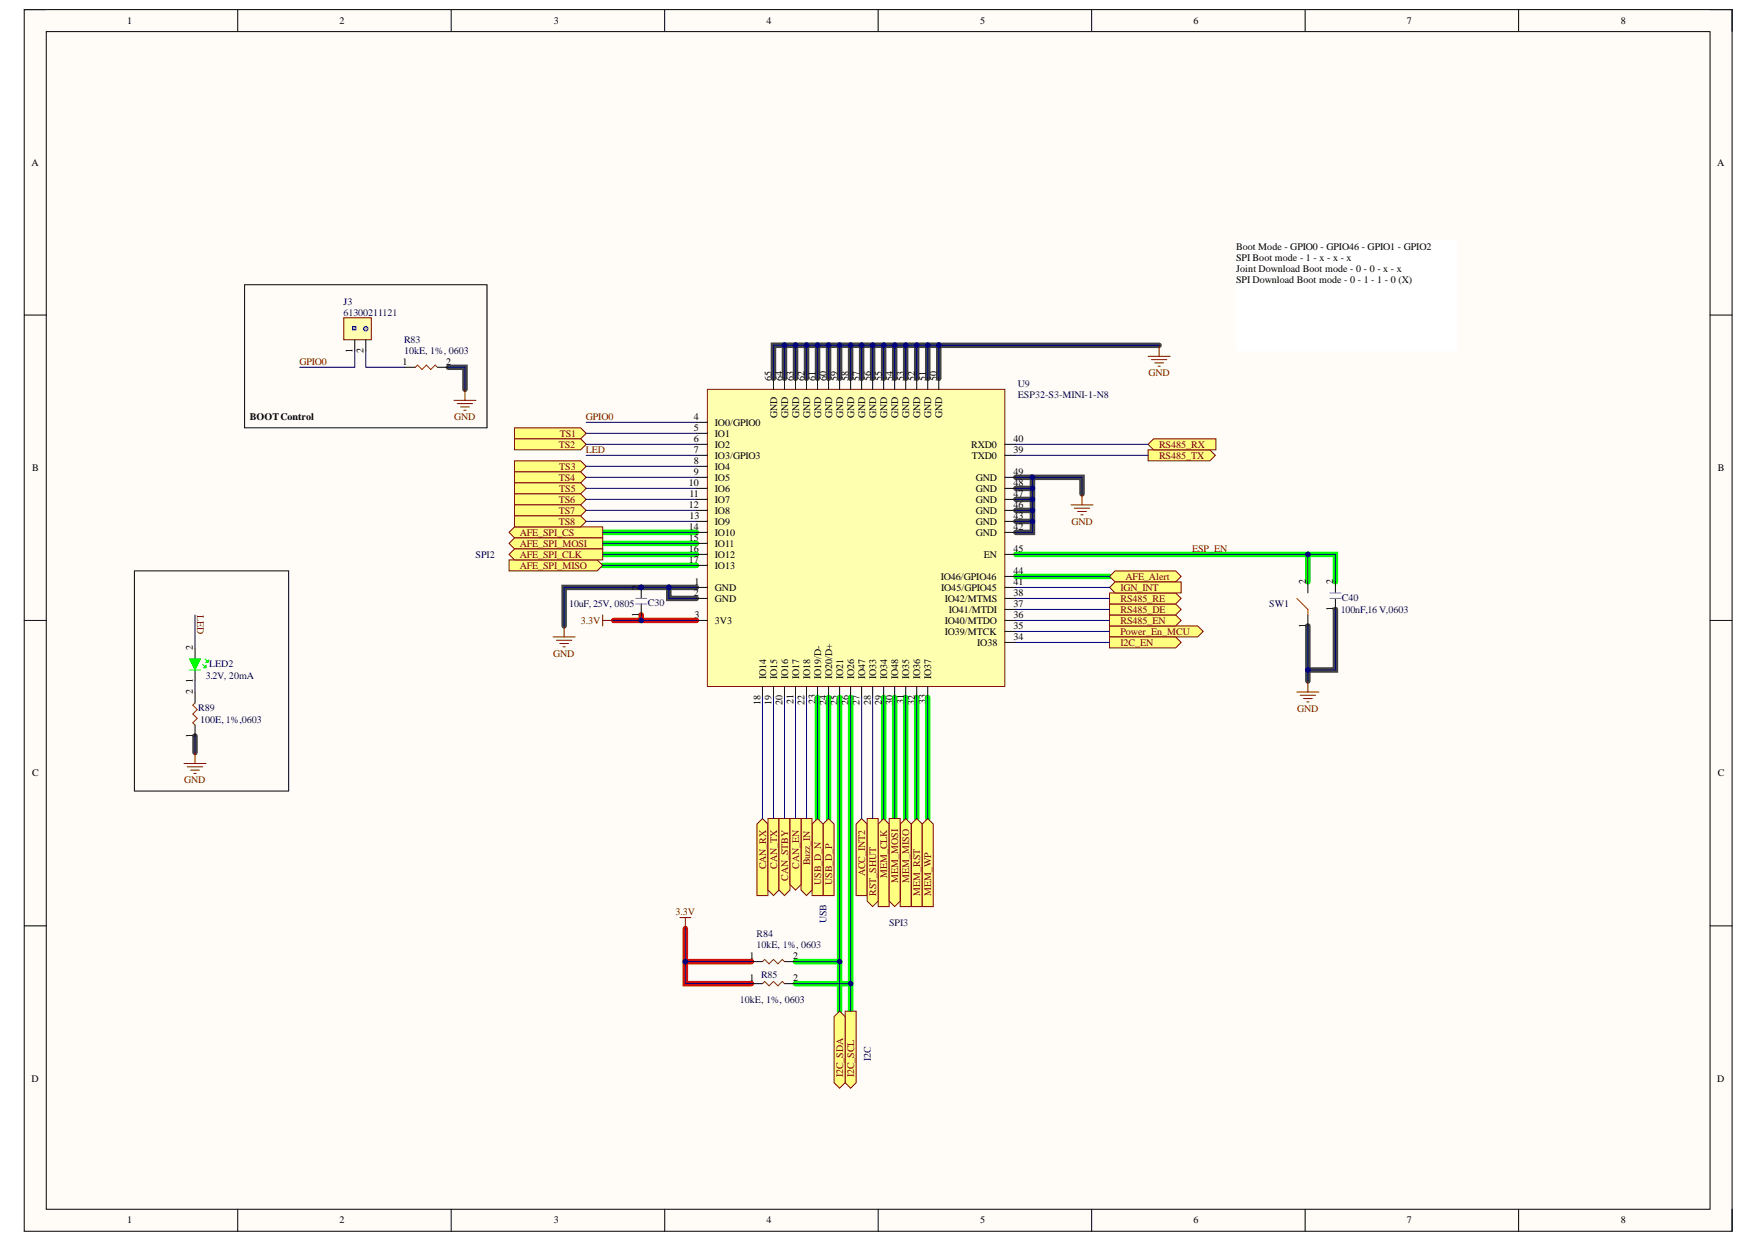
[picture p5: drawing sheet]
<svg xmlns="http://www.w3.org/2000/svg" width="297mm" height="210mm" viewBox="0 0 297 210" stroke-linecap="round" stroke-linejoin="round" font-family="sans-serif">
<defs><g id="words">
<g font-size="1.7">
<text x="21.5" y="4.1">1</text>
<text x="57.4" y="4.1">2</text>
<text x="93.6" y="4.1">3</text>
<text x="129.5" y="4.1">4</text>
<text x="165.6" y="4.1">5</text>
<text x="201.7" y="4.1">6</text>
<text x="237.7" y="4.1">7</text>
<text x="273.8" y="4.1">8</text>
<text x="5.3" y="28">A</text>
<text x="290.2" y="28">A</text>
<text x="208.9" y="42.2">Boot Mode - GPIO0 - GPIO46 - GPIO1 - GPIO2</text>
<text x="208.9" y="44">SPI Boot mode - 1 - x - x - x</text>
<text x="208.9" y="45.9">Joint Download Boot mode - 0 - 0 - x - x</text>
<text x="208.9" y="47.8">SPI Download Boot mode - 0 - 1 - 1 - 0 (X)</text>
<text x="59.6" y="59.6" transform="rotate(-90 59.6 59.6)">1</text>
<text x="61.4" y="59.7" transform="rotate(-90 61.4 59.7)">2</text>
<text x="68" y="61.7">1</text>
<text x="75.4" y="61.7">2</text>
<text x="130.4" y="64.3" transform="rotate(-90 130.4 64.3)">65</text>
<text x="132.2" y="64.3" transform="rotate(-90 132.2 64.3)">64</text>
<text x="134.1" y="64.3" transform="rotate(-90 134.1 64.3)">63</text>
<text x="135.9" y="64.3" transform="rotate(-90 135.9 64.3)">62</text>
<text x="137.8" y="64.3" transform="rotate(-90 137.8 64.3)">61</text>
<text x="139.7" y="64.3" transform="rotate(-90 139.7 64.3)">60</text>
<text x="141.5" y="64.3" transform="rotate(-90 141.5 64.3)">59</text>
<text x="143.4" y="64.3" transform="rotate(-90 143.4 64.3)">58</text>
<text x="145.3" y="64.3" transform="rotate(-90 145.3 64.3)">57</text>
<text x="147.1" y="64.3" transform="rotate(-90 147.1 64.3)">56</text>
<text x="149" y="64.3" transform="rotate(-90 149 64.3)">55</text>
<text x="150.8" y="64.3" transform="rotate(-90 150.8 64.3)">54</text>
<text x="152.7" y="64.3" transform="rotate(-90 152.7 64.3)">53</text>
<text x="154.6" y="64.3" transform="rotate(-90 154.6 64.3)">52</text>
<text x="156.4" y="64.3" transform="rotate(-90 156.4 64.3)">51</text>
<text x="158.3" y="64.3" transform="rotate(-90 158.3 64.3)">50</text>
<text x="42.2" y="71">BOOTControl</text>
<text x="117.3" y="71">4</text>
<text x="120.8" y="71.9">IO0/GPIO0</text>
<text x="131.3" y="70.7" transform="rotate(-90 131.3 70.7)">GND</text>
<text x="133.2" y="70.7" transform="rotate(-90 133.2 70.7)">GND</text>
<text x="135" y="70.7" transform="rotate(-90 135 70.7)">GND</text>
<text x="136.9" y="70.7" transform="rotate(-90 136.9 70.7)">GND</text>
<text x="138.7" y="70.7" transform="rotate(-90 138.7 70.7)">GND</text>
<text x="140.6" y="70.7" transform="rotate(-90 140.6 70.7)">GND</text>
<text x="142.5" y="70.7" transform="rotate(-90 142.5 70.7)">GND</text>
<text x="144.3" y="70.7" transform="rotate(-90 144.3 70.7)">GND</text>
<text x="146.2" y="70.7" transform="rotate(-90 146.2 70.7)">GND</text>
<text x="148" y="70.7" transform="rotate(-90 148 70.7)">GND</text>
<text x="149.9" y="70.7" transform="rotate(-90 149.9 70.7)">GND</text>
<text x="151.8" y="70.7" transform="rotate(-90 151.8 70.7)">GND</text>
<text x="153.6" y="70.7" transform="rotate(-90 153.6 70.7)">GND</text>
<text x="155.5" y="70.7" transform="rotate(-90 155.5 70.7)">GND</text>
<text x="157.3" y="70.7" transform="rotate(-90 157.3 70.7)">GND</text>
<text x="159.2" y="70.7" transform="rotate(-90 159.2 70.7)">GND</text>
<text x="117.3" y="72.9">5</text>
<text x="117.3" y="74.7">6</text>
<text x="117.3" y="76.6">7</text>
<text x="120.8" y="73.8">IO1</text>
<text x="120.8" y="75.6">IO2</text>
<text x="120.8" y="77.5">IO3/GPIO3</text>
<text x="164.1" y="75.6">RXD0</text>
<text x="164.2" y="77.5">TXD0</text>
<text x="171.2" y="76.6">39</text>
<text x="171.2" y="74.7">40</text>
<text x="5.4" y="79.6">B</text>
<text x="116.4" y="82.2">10</text>
<text x="117.3" y="78.4">8</text>
<text x="117.3" y="80.3">9</text>
<text x="120.8" y="79.4">IO4</text>
<text x="120.8" y="81.2">IO5</text>
<text x="120.8" y="83.1">IO6</text>
<text x="164.9" y="83.1">GND</text>
<text x="164.9" y="81.2">GND</text>
<text x="171.2" y="82.2">48</text>
<text x="171.2" y="80.3">49</text>
<text x="290.2" y="79.6">B</text>
<text x="116.4" y="85.9">12</text>
<text x="116.4" y="89.6">14</text>
<text x="116.5" y="84">11</text>
<text x="116.5" y="87.7">13</text>
<text x="120.8" y="84.9">IO7</text>
<text x="120.8" y="86.8">IO8</text>
<text x="120.8" y="88.7">IO9</text>
<text x="164.9" y="88.7">GND</text>
<text x="164.9" y="86.8">GND</text>
<text x="164.9" y="84.9">GND</text>
<text x="171.2" y="89.6">42</text>
<text x="171.2" y="87.7">43</text>
<text x="171.2" y="85.9">46</text>
<text x="171.2" y="84">47</text>
<text x="116.4" y="91.4">15</text>
<text x="116.4" y="93.3">16</text>
<text x="116.4" y="95.2">17</text>
<text x="120.8" y="90.5">IO10</text>
<text x="120.8" y="92.4">IO11</text>
<text x="120.8" y="94.2">IO12</text>
<text x="164.9" y="90.5">GND</text>
<text x="166.2" y="94.2">EN</text>
<text x="171.2" y="93.3">45</text>
<text x="107.9" y="99.6" transform="rotate(-90 107.9 99.6)">2</text>
<text x="117.3" y="100.7">2</text>
<text x="117.3" y="98.9">1</text>
<text x="120.8" y="99.8">GND</text>
<text x="120.8" y="101.7">GND</text>
<text x="120.8" y="96.1">IO13</text>
<text x="159" y="98">IO46/GPIO46</text>
<text x="159" y="99.8">IO45/GPIO45</text>
<text x="159.6" y="101.7">IO42/MTMS</text>
<text x="171.2" y="100.7">38</text>
<text x="171.2" y="98.9">41</text>
<text x="171.2" y="97">44</text>
<text x="220.6" y="98.7" transform="rotate(-90 220.6 98.7)">2</text>
<text x="225.3" y="98.7" transform="rotate(-90 225.3 98.7)">2</text>
<text x="107.9" y="104.2" transform="rotate(-90 107.9 104.2)">1</text>
<text x="117.3" y="104.5">3</text>
<text x="120.8" y="105.4">3V3</text>
<text x="159.6" y="107.3">IO39/MTCK</text>
<text x="159.6" y="105.4">IO40/MTDO</text>
<text x="160.3" y="103.5">IO41/MTDI</text>
<text x="171.2" y="106.3">35</text>
<text x="171.2" y="104.5">36</text>
<text x="171.2" y="102.6">37</text>
<text x="220.6" y="106.1" transform="rotate(-90 220.6 106.1)">1</text>
<text x="225.3" y="103.3" transform="rotate(-90 225.3 103.3)">1</text>
<text x="32.6" y="109.9" transform="rotate(-90 32.6 109.9)">2</text>
<text x="165.1" y="109.1">IO38</text>
<text x="171.2" y="108.2">34</text>
<text x="32.6" y="117.3" transform="rotate(-90 32.6 117.3)">2</text>
<text x="32.6" y="115.4" transform="rotate(-90 32.6 115.4)">1</text>
<text x="128.5" y="119.1" transform="rotate(-90 128.5 119.1)">18</text>
<text x="129.4" y="114.7" transform="rotate(-90 129.4 114.7)">IO14</text>
<text x="130.4" y="119.1" transform="rotate(-90 130.4 119.1)">19</text>
<text x="131.3" y="114.7" transform="rotate(-90 131.3 114.7)">IO15</text>
<text x="132.2" y="119.1" transform="rotate(-90 132.2 119.1)">20</text>
<text x="133.2" y="114.7" transform="rotate(-90 133.2 114.7)">IO16</text>
<text x="134.1" y="119" transform="rotate(-90 134.1 119)">21</text>
<text x="135" y="114.7" transform="rotate(-90 135 114.7)">IO17</text>
<text x="135.9" y="119.1" transform="rotate(-90 135.9 119.1)">22</text>
<text x="136.9" y="114.7" transform="rotate(-90 136.9 114.7)">IO18</text>
<text x="137.8" y="119" transform="rotate(-90 137.8 119)">23</text>
<text x="138.7" y="114.7" transform="rotate(-90 138.7 114.7)">IO19/D-</text>
<text x="139.7" y="119.1" transform="rotate(-90 139.7 119.1)">24</text>
<text x="140.6" y="114.7" transform="rotate(-90 140.6 114.7)">IO20/D+</text>
<text x="141.5" y="119.1" transform="rotate(-90 141.5 119.1)">25</text>
<text x="142.5" y="114.7" transform="rotate(-90 142.5 114.7)">IO21</text>
<text x="143.4" y="119.1" transform="rotate(-90 143.4 119.1)">26</text>
<text x="144.3" y="114.7" transform="rotate(-90 144.3 114.7)">IO26</text>
<text x="145.3" y="119.1" transform="rotate(-90 145.3 119.1)">27</text>
<text x="146.2" y="114.7" transform="rotate(-90 146.2 114.7)">IO47</text>
<text x="147.1" y="119.1" transform="rotate(-90 147.1 119.1)">28</text>
<text x="148" y="114.7" transform="rotate(-90 148 114.7)">IO33</text>
<text x="149" y="119.1" transform="rotate(-90 149 119.1)">29</text>
<text x="149.9" y="114.7" transform="rotate(-90 149.9 114.7)">IO34</text>
<text x="150.8" y="119.1" transform="rotate(-90 150.8 119.1)">30</text>
<text x="151.8" y="114.7" transform="rotate(-90 151.8 114.7)">IO48</text>
<text x="152.7" y="119" transform="rotate(-90 152.7 119)">31</text>
<text x="153.6" y="114.7" transform="rotate(-90 153.6 114.7)">IO35</text>
<text x="154.6" y="119.1" transform="rotate(-90 154.6 119.1)">32</text>
<text x="155.5" y="114.7" transform="rotate(-90 155.5 114.7)">IO36</text>
<text x="156.4" y="119" transform="rotate(-90 156.4 119)">33</text>
<text x="157.3" y="114.7" transform="rotate(-90 157.3 114.7)">IO37</text>
<text x="32.6" y="124.7" transform="rotate(-90 32.6 124.7)">1</text>
<text x="5.4" y="131.2">C</text>
<text x="290.2" y="131.2">C</text>
<text x="126.6" y="165.8">1</text>
<text x="126.6" y="162.1">1</text>
<text x="134" y="165.8">2</text>
<text x="134" y="162.1">2</text>
<text x="5.3" y="182.8">D</text>
<text x="290.2" y="182.8">D</text>
<text x="21.5" y="206.7">1</text>
<text x="57.4" y="206.7">2</text>
<text x="93.6" y="206.7">3</text>
<text x="129.5" y="206.7">4</text>
<text x="165.6" y="206.7">5</text>
<text x="201.7" y="206.7">6</text>
<text x="237.7" y="206.7">7</text>
<text x="273.8" y="206.7">8</text>
</g>
<g font-size="1.7" fill="#000080">
<text x="58" y="51.5">J3</text>
<text x="58" y="53.3">61300211121</text>
<text x="68.3" y="59.8">10kE, 1%, 0603</text>
<text x="68.3" y="58">R83</text>
<text x="172" y="65.4">U9</text>
<text x="172" y="67.3">ESP32-S3-MINI-1-N8</text>
<text x="80.4" y="94.2">SPI2</text>
<text x="226.7" y="101.5">C40</text>
<text x="96.2" y="102.6">10uF, 25V, 0805</text>
<text x="109.5" y="102.4">C30</text>
<text x="214.5" y="102.6">SW1</text>
<text x="226.5" y="103.5">100nF,16 V,0603</text>
<text x="35.4" y="112.7">LED2</text>
<text x="34.8" y="114.7">3.2V, 20mA</text>
<text x="33.5" y="120.1">R89</text>
<text x="33.8" y="122.1">100E, 1%,0603</text>
<text x="127.8" y="160.3">10kE, 1%, 0603</text>
<text x="127.8" y="158.4">R84</text>
<text x="139.7" y="156" transform="rotate(-90 139.7 156)">USB</text>
<text x="150.2" y="156.5">SPI3</text>
<text x="128.6" y="165.3">R85</text>
<text x="125" y="169.5">10kE, 1%, 0603</text>
<text x="147.1" y="179.3" transform="rotate(-90 147.1 179.3)">I2C</text>
</g>
<g font-size="1.7" fill="#800000">
<text x="50.6" y="61.7">GPIO0</text>
<text x="194.1" y="63.6">GND</text>
<text x="76.7" y="71">GND</text>
<text x="99" y="71">GPIO0</text>
<text x="94.4" y="75.6">TS2</text>
<text x="94.6" y="73.8">TS1</text>
<text x="99" y="76.6">LED</text>
<text x="195.8" y="77.5">RS485_TX</text>
<text x="195.8" y="75.6">RS485_RX</text>
<text x="94.4" y="81.2">TS4</text>
<text x="94.5" y="79.4">TS3</text>
<text x="94.5" y="83.1">TS5</text>
<text x="94.4" y="84.9">TS6</text>
<text x="94.4" y="86.8">TS7</text>
<text x="94.4" y="88.7">TS8</text>
<text x="181" y="88.7">GND</text>
<text x="87.8" y="90.5">AFE_SPI_CS</text>
<text x="87.8" y="92.4">AFE_SPI_MOSI</text>
<text x="87.8" y="94.2">AFE_SPI_CLK</text>
<text x="201.4" y="93.3">ESP_EN</text>
<text x="87.8" y="96.1">AFE_SPI_MISO</text>
<text x="189.3" y="101.7">RS485_RE</text>
<text x="189.3" y="99.8">IGN_INT</text>
<text x="190.2" y="98">AFE_Alert</text>
<text x="33.3" y="104" transform="rotate(90 33.3 104)">LED</text>
<text x="98.1" y="105.4">3.3V</text>
<text x="189.3" y="107.3">Power_En_MCU</text>
<text x="189.3" y="105.4">RS485_EN</text>
<text x="189.3" y="103.5">RS485_DE</text>
<text x="93.5" y="111">GND</text>
<text x="189.3" y="109.1">I2C_EN</text>
<text x="219.2" y="120.3">GND</text>
<text x="31.1" y="132.4">GND</text>
<text x="129.4" y="146.9" transform="rotate(-90 129.4 146.9)">CAN_RX</text>
<text x="131.3" y="146.8" transform="rotate(-90 131.3 146.8)">CAN_TX</text>
<text x="133.2" y="148.8" transform="rotate(-90 133.2 148.8)">CAN_STBY</text>
<text x="135" y="146.8" transform="rotate(-90 135 146.8)">CAN_EN</text>
<text x="136.9" y="146.2" transform="rotate(-90 136.9 146.2)">Buzz_IN</text>
<text x="138.7" y="149.5" transform="rotate(-90 138.7 149.5)">USB_D_N</text>
<text x="140.6" y="149.5" transform="rotate(-90 140.6 149.5)">USB_D_P</text>
<text x="146.2" y="148.1" transform="rotate(-90 146.2 148.1)">ACC_INT2</text>
<text x="149.9" y="148.4" transform="rotate(-90 149.9 148.4)">MEM_CLK</text>
<text x="151.8" y="149.2" transform="rotate(-90 151.8 149.2)">MEM_MOSI</text>
<text x="153.6" y="149.2" transform="rotate(-90 153.6 149.2)">MEM_MISO</text>
<text x="114.1" y="154.7">3.3V</text>
<text x="148" y="151.4" transform="rotate(-90 148 151.4)">RST_SHUT</text>
<text x="155.5" y="151.4" transform="rotate(-90 155.5 151.4)">MEM_RST</text>
<text x="157.3" y="151.4" transform="rotate(-90 157.3 151.4)">MEM_WP</text>
<text x="142.5" y="182.1" transform="rotate(-90 142.5 182.1)">I2C_SDA</text>
<text x="144.3" y="182.1" transform="rotate(-90 144.3 182.1)">I2C_SCL</text>
</g>
</g></defs>
<path d="M4.1 1.6h288.6v206.5h-288.6z" fill-rule="evenodd" fill="#fffcf8"/>
<path d="M4.1 1.6h288.6v206.5h-288.6z" fill="none" stroke="#000" stroke-width=".17"/>
<path d="M7.8 5.3h281.1v199.1h-281.1z" fill-rule="evenodd" fill="#fffcf8"/>
<g fill="none" stroke="#000" stroke-width=".17">
<path d="M4.1 1.6h3.7M7.8 5.3h281.1v199.1h-281.1zM40.2 1.6v3.7M76.2 1.6v3.7M112.3 1.6v3.7M148.4 1.6v3.7M184.5 1.6v3.7M220.5 1.6v3.7M256.6 1.6v3.7M288.9 1.6h3.8v3.7M4.1 53.2h3.7M288.9 53.2h3.8"/>
<path d="M4.1 104.9h3.7M288.9 104.9h3.8M4.1 156.5h3.7M288.9 156.5h3.8M40.2 204.4v3.7M76.2 204.4v3.7M112.3 204.4v3.7M148.4 204.4v3.7M184.5 204.4v3.7M220.5 204.4v3.7M256.6 204.4v3.7M292.7 204.4v3.7"/>
</g>
<path d="M103.7 104.9h14M108.3 103.9v1M115.8 156.9v9.3h11.2M115.8 162.5h11.2" fill="none" stroke="#f00" stroke-width=".93"/>
<g fill="none" stroke="#434343" stroke-width=".93">
<path d="M132.6 58.4v5.5M134.4 58.4v5.5M136.3 58.4v5.5M138.1 58.4v5.5M140 58.4v5.5M141.9 58.4v5.5M143.7 58.4v5.5M145.6 58.4v5.5M147.4 58.4v5.5M149.3 58.4v5.5M151.2 58.4v5.5M153 58.4v5.5"/>
<path d="M154.9 58.4v5.5M156.8 58.4v5.5M158.6 58.4h37.3M75.8 62.1h2.8v3.7M130.7 63.9v-5.5h27.9v5.5M113 99.3h-17.7v6.5M113 99.3v1.8h4.7M113 99.3h4.7M171.6 88.1h2.8M171.6 86.3h2.8M171.6 84.4h2.8M171.6 82.5h2.8"/>
<path d="M171.6 80.7h2.8M182.8 83.5v-2.8h-8.4v9.3h-2.8M221 105.8v9.3M225.6 103v10.2h-4.6M33 124.4v2.8"/>
</g>
<g fill="none" stroke="#0f0" stroke-width=".93">
<path d="M101.8 90h15.9M101.8 91.8h15.9M101.8 93.7h15.9M101.8 95.6h15.9M171.6 93.7h54v4.6M171.6 97.4h15.9M221 93.7v4.6M138.1 117.9v20.4M140 117.9v20.4M141.9 117.9v53M143.7 117.9v53M149.3 117.9v20.4"/>
<path d="M151.2 117.9v20.4M153 117.9v20.4M154.9 117.9v20.4M156.8 117.9v20.4M134.4 162.5h7.5M134.4 166.2h9.3"/>
</g>
<path d="M119.5 65.8h50.3v50.2h-50.3z" fill-rule="evenodd" fill="#ffffb0"/>
<path d="M119.5 65.8h50.3v50.2h-50.3zM93.5 107.6h3.7M94 108.2h2.6M94.6 108.8h1.5M95.1 109.3h.4M95.3 105.8v1.8M101.8 103.9v1.9M101.8 104.9h1.9" fill="none" stroke="#800000" stroke-width=".17"/>
<g fill="none" stroke="#000" stroke-width=".17">
<path d="M117.7 71.4h1.8M117.7 73.2h1.8M117.7 75.1h1.8M117.7 77h1.8M117.7 78.8h1.8M130.7 63.9v1.9M132.6 63.9v1.9M134.4 63.9v1.9M136.3 63.9v1.9M138.1 63.9v1.9M140 63.9v1.9M141.9 63.9v1.9"/>
<path d="M143.7 63.9v1.9M145.6 63.9v1.9M147.4 63.9v1.9M149.3 63.9v1.9M151.2 63.9v1.9M153 63.9v1.9M154.9 63.9v1.9M156.8 63.9v1.9M158.6 63.9v1.9M169.8 75.1h1.8M169.8 77h1.8M117.7 99.3h1.8"/>
<path d="M117.7 80.7h1.8M117.7 82.5h1.8M117.7 84.4h1.8M117.7 86.3h1.8M117.7 88.1h1.8M117.7 90h1.8M117.7 91.8h1.8M117.7 93.7h1.8M117.7 95.6h1.8M169.8 99.3h1.8M169.8 80.7h1.8M169.8 82.5h1.8"/>
<path d="M169.8 84.4h1.8M169.8 86.3h1.8M169.8 88.1h1.8M169.8 90h1.8M169.8 93.7h1.8M169.8 97.4h1.8M117.7 101.1h1.8M117.7 104.9h1.8M128.8 116v1.9M130.7 116v1.9M132.6 116v1.9M134.4 116v1.9"/>
<path d="M136.3 116v1.9M138.1 116v1.9M140 116v1.9M141.9 116v1.9M143.7 116v1.9M145.6 116v1.9M147.4 116v1.9M149.3 116v1.9M151.2 116v1.9M153 116v1.9M154.9 116v1.9M156.8 116v1.9"/>
<path d="M169.8 101.1h1.8M169.8 104.9h1.8M169.8 108.6h1.8M169.8 106.7h1.8M169.8 103h1.8"/>
</g>
<path d="M187.5 97.4l.9-.9h10.2l1 .9-1 .9h-10.2z" fill-rule="evenodd" fill="#ffff80"/>
<path d="M195.9 58.4v1.8M194 60.2h3.7M194.6 60.8h2.6M195.1 61.3h1.5M195.7 61.9h.3M181 85.3h3.7M181.5 85.9h2.6M182.1 86.4h1.5M182.6 87h.4M182.8 83.5v1.8M187.5 97.4l.9-.9h10.2l1 .9-1 .9h-10.2z" fill="none" stroke="#800000" stroke-width=".17"/>
<path d="M139.1 139.3l.9-1 .9 1v12.1h-1.8z" fill-rule="evenodd" fill="#ffff80"/>
<path d="M139.1 139.3l.9-1 .9 1v12.1h-1.8z" fill="none" stroke="#800000" stroke-width=".17"/>
<path d="M137.2 139.3l.9-1 1 1v12.1h-1.9z" fill-rule="evenodd" fill="#ffff80"/>
<path d="M137.2 139.3l.9-1 1 1v12.1h-1.9z" fill="none" stroke="#800000" stroke-width=".17"/>
<path d="M86 90l.9-1h14.9v1.9h-14.9z" fill-rule="evenodd" fill="#ffff80"/>
<path d="M86 90l.9-1h14.9v1.9h-14.9z" fill="none" stroke="#800000" stroke-width=".17"/>
<path d="M86 91.8l.9-.9h14.9v1.9h-14.9z" fill-rule="evenodd" fill="#ffff80"/>
<path d="M86 91.8l.9-.9h14.9v1.9h-14.9z" fill="none" stroke="#800000" stroke-width=".17"/>
<path d="M86 94.6h14.9l.9 1-.9 .9h-14.9z" fill-rule="evenodd" fill="#ffff80"/>
<path d="M86 94.6h14.9l.9 1-.9 .9h-14.9z" fill="none" stroke="#800000" stroke-width=".17"/>
<path d="M86 93.7l.9-.9h14.9v1.8h-14.9z" fill-rule="evenodd" fill="#ffff80"/>
<path d="M86 93.7l.9-.9h14.9v1.8h-14.9z" fill="none" stroke="#800000" stroke-width=".17"/>
<path d="M154 139.3l.9-1 .9 1v13.9h-1.8z" fill-rule="evenodd" fill="#ffff80"/>
<path d="M154 139.3l.9-1 .9 1v13.9h-1.8z" fill="none" stroke="#800000" stroke-width=".17"/>
<path d="M152.1 139.3l.9-1 1 1v13.9h-1.9z" fill-rule="evenodd" fill="#ffff80"/>
<path d="M152.1 139.3l.9-1 1 1v13.9h-1.9z" fill="none" stroke="#800000" stroke-width=".17"/>
<path d="M148.4 139.3l.9-1 .9 1v13.9h-1.8z" fill-rule="evenodd" fill="#ffff80"/>
<path d="M148.4 139.3l.9-1 .9 1v13.9h-1.8z" fill="none" stroke="#800000" stroke-width=".17"/>
<path d="M150.2 138.3h1.9v14l-.9 .9-1-.9z" fill-rule="evenodd" fill="#ffff80"/>
<path d="M150.2 138.3h1.9v14l-.9 .9-1-.9z" fill="none" stroke="#800000" stroke-width=".17"/>
<path d="M155.8 139.3l1-1 .9 1v13.9h-1.9z" fill-rule="evenodd" fill="#ffff80"/>
<path d="M155.8 139.3l1-1 .9 1v13.9h-1.9z" fill="none" stroke="#800000" stroke-width=".17"/>
<path d="M142.8 170.9h1.9v12.1l-1 .9-.9-.9z" fill-rule="evenodd" fill="#ffff80"/>
<path d="M142.8 170.9h1.9v12.1l-1 .9-.9-.9z" fill="none" stroke="#800000" stroke-width=".17"/>
<path d="M140.9 171.8l1-.9 .9 .9v11.2l-.9 .9-1-.9z" fill-rule="evenodd" fill="#ffff80"/>
<path d="M140.9 171.8l1-.9 .9 .9v11.2l-.9 .9-1-.9z" fill="none" stroke="#800000" stroke-width=".17"/>
<path d="M194 76h10.4l1 1-1 .9h-10.4z" fill-rule="evenodd" fill="#ffff80"/>
<path d="M194 76h10.4l1 1-1 .9h-10.4z" fill="none" stroke="#800000" stroke-width=".17"/>
<path d="M194 75.1l.9-.9h10.6v1.8h-10.6z" fill-rule="evenodd" fill="#ffff80"/>
<path d="M194 75.1l.9-.9h10.6v1.8h-10.6z" fill="none" stroke="#800000" stroke-width=".17"/>
<path d="M86.9 72.3h11.2l.9 .9-.9 1h-11.2z" fill-rule="evenodd" fill="#ffff80"/>
<path d="M86.9 72.3h11.2l.9 .9-.9 1h-11.2z" fill="none" stroke="#800000" stroke-width=".17"/>
<path d="M86.9 74.2h11.2l.9 .9-.9 .9h-11.2z" fill-rule="evenodd" fill="#ffff80"/>
<path d="M86.9 74.2h11.2l.9 .9-.9 .9h-11.2z" fill="none" stroke="#800000" stroke-width=".17"/>
<path d="M86.9 77.9h11.2l.9 .9-.9 .9h-11.2z" fill-rule="evenodd" fill="#ffff80"/>
<path d="M86.9 77.9h11.2l.9 .9-.9 .9h-11.2z" fill="none" stroke="#800000" stroke-width=".17"/>
<path d="M86.9 79.7h11.2l.9 1-.9 .9h-11.2z" fill-rule="evenodd" fill="#ffff80"/>
<path d="M86.9 79.7h11.2l.9 1-.9 .9h-11.2z" fill="none" stroke="#800000" stroke-width=".17"/>
<path d="M86.9 81.6h11.2l.9 .9-.9 1h-11.2z" fill-rule="evenodd" fill="#ffff80"/>
<path d="M86.9 81.6h11.2l.9 .9-.9 1h-11.2z" fill="none" stroke="#800000" stroke-width=".17"/>
<path d="M86.9 83.5h11.2l.9 .9-.9 .9h-11.2z" fill-rule="evenodd" fill="#ffff80"/>
<path d="M86.9 83.5h11.2l.9 .9-.9 .9h-11.2z" fill="none" stroke="#800000" stroke-width=".17"/>
<path d="M86.9 85.3h11.2l.9 1-.9 .9h-11.2z" fill-rule="evenodd" fill="#ffff80"/>
<path d="M86.9 85.3h11.2l.9 1-.9 .9h-11.2z" fill="none" stroke="#800000" stroke-width=".17"/>
<path d="M86.9 87.2h11.2l.9 .9-.9 .9h-11.2z" fill-rule="evenodd" fill="#ffff80"/>
<path d="M86.9 87.2h11.2l.9 .9-.9 .9h-11.2z" fill="none" stroke="#800000" stroke-width=".17"/>
<path d="M221 98.3v1.9M221 103.9v1.9" fill="none" stroke="#000" stroke-width=".17"/>
<path d="M219.1 101.1l1.9 1.9v.9" fill="none" stroke="#f00" stroke-width=".17"/>
<path d="M127.9 139.3l.9-1 1 1v12.1h-1.9z" fill-rule="evenodd" fill="#ffff80"/>
<path d="M127.9 139.3l.9-1 1 1v12.1h-1.9z" fill="none" stroke="#800000" stroke-width=".17"/>
<path d="M129.8 138.3h1.8v12.1l-.9 1-.9-1z" fill-rule="evenodd" fill="#ffff80"/>
<path d="M129.8 138.3h1.8v12.1l-.9 1-.9-1z" fill="none" stroke="#800000" stroke-width=".17"/>
<path d="M131.6 138.3h1.9v12.1l-.9 1-1-1z" fill-rule="evenodd" fill="#ffff80"/>
<path d="M131.6 138.3h1.9v12.1l-.9 1-1-1z" fill="none" stroke="#800000" stroke-width=".17"/>
<path d="M144.7 139.3l.9-1 .9 1v12.1h-1.8z" fill-rule="evenodd" fill="#ffff80"/>
<path d="M144.7 139.3l.9-1 .9 1v12.1h-1.8z" fill="none" stroke="#800000" stroke-width=".17"/>
<path d="M187.5 105.8h14.9l.9 .9-.9 .9h-14.9z" fill-rule="evenodd" fill="#ffff80"/>
<path d="M187.5 105.8h14.9l.9 .9-.9 .9h-14.9z" fill="none" stroke="#800000" stroke-width=".17"/>
<path d="M135.3 138.3h1.9v12.1l-.9 1-1-1z" fill-rule="evenodd" fill="#ffff80"/>
<path d="M135.3 138.3h1.9v12.1l-.9 1-1-1z" fill="none" stroke="#800000" stroke-width=".17"/>
<path d="M187.5 107.6h11.1l1 1-1 .9h-11.1z" fill-rule="evenodd" fill="#ffff80"/>
<path d="M187.5 107.6h11.1l1 1-1 .9h-11.1z" fill="none" stroke="#800000" stroke-width=".17"/>
<circle cx="108.3" cy="99.3" r=".37" fill="#000080"/>
<circle cx="108.3" cy="99.3" r=".37" fill="none" stroke="#000080" stroke-width=".17"/>
<path d="M108.3 99.3v1.8" fill="none" stroke="#000" stroke-width=".17"/>
<circle cx="108.3" cy="99.3" r=".37" fill="#000080"/>
<circle cx="108.3" cy="99.3" r=".37" fill="none" stroke="#000080" stroke-width=".17"/>
<path d="M108.3 102.1v1.8" fill="none" stroke="#000" stroke-width=".17"/>
<path d="M107.4 102.1h1.9M107.4 101.1h1.9" fill="none" stroke="#3d85c6" stroke-width=".17"/>
<path d="M146.5 138.3h1.9v14l-1 .9-.9-.9z" fill-rule="evenodd" fill="#ffff80"/>
<path d="M146.5 138.3h1.9v14l-1 .9-.9-.9z" fill="none" stroke="#800000" stroke-width=".17"/>
<path d="M133.5 138.3h1.8v11.2l-.9 .9-.9-.9z" fill-rule="evenodd" fill="#ffff80"/>
<path d="M133.5 138.3h1.8v11.2l-.9 .9-.9-.9z" fill="none" stroke="#800000" stroke-width=".17"/>
<path d="M187.5 103.9h11.1l1 1-1 .9h-11.1z" fill-rule="evenodd" fill="#ffff80"/>
<path d="M187.5 103.9h11.1l1 1-1 .9h-11.1z" fill="none" stroke="#800000" stroke-width=".17"/>
<path d="M187.5 102.1h11.1l1 .9-1 .9h-11.1z" fill-rule="evenodd" fill="#ffff80"/>
<path d="M187.5 102.1h11.1l1 .9-1 .9h-11.1z" fill="none" stroke="#800000" stroke-width=".17"/>
<path d="M187.5 100.2h11.1l1 .9-1 1h-11.1z" fill-rule="evenodd" fill="#ffff80"/>
<path d="M187.5 100.2h11.1l1 .9-1 1h-11.1z" fill="none" stroke="#800000" stroke-width=".17"/>
<path d="M208.9 40.7h37.2v18.6h-37.2z" fill-rule="evenodd" fill="#fff"/>
<path d="M208.9 40.7h37.2v18.6h-37.2z" fill="none" stroke="#fff" stroke-width=".17"/>
<path d="M58.1 53.7h4.6v3.7h-4.6z" fill-rule="evenodd" fill="#ffffb0"/>
<path d="M58.1 53.7h4.6v3.7h-4.6z" fill="none" stroke="#800000" stroke-width=".17"/>
<path d="M59.9 57.4v1.9M61.8 57.4v1.9" fill="none" stroke="#000" stroke-width=".17"/>
<path d="M59.6 55.2h.5v.5h-.5z" fill-rule="evenodd" fill="#b7b7b7"/>
<path d="M59.6 55.2h.5v.5h-.5z" fill="none" stroke="#00f" stroke-width=".17"/>
<circle cx="61.8" cy="55.6" r=".37" fill="#c0c0c0"/>
<circle cx="61.8" cy="55.6" r=".37" fill="none" stroke="#00f" stroke-width=".17"/>
<path d="M41.3 48.1h41v24.2h-41zM68.3 62.1h1.9M73.9 62.1h1.9M225.6 98.3v1.9M225.6 101.1v1.9M127 166.2h1.8M127 162.5h1.8M132.6 166.2h1.8M132.6 162.5h1.8" fill="none" stroke="#000" stroke-width=".17"/>
<path d="M70.2 62.1l.4-.4 .7 .7 .7-.7 .8 .7 .7-.7 .4 .4M128.8 166.2l.4-.3 .7 .7 .8-.7 .7 .7 .8-.7 .4 .3M128.8 162.5l.4-.4 .7 .8 .8-.8 .7 .8 .8-.8 .4 .4" fill="none" stroke="#85200c" stroke-width=".17"/>
<path d="M76.7 67.7h3.7M77.3 68.2h2.6M77.8 68.8h1.5M78.4 69.3h.3M78.6 65.8v1.9M219.1 117h3.7M219.7 117.5h2.6M220.2 118.1h1.5M220.8 118.6h.4M221 115.1v1.9M114.9 155.1h1.8M115.8 155.1v1.8" fill="none" stroke="#800000" stroke-width=".17"/>
<path d="M224.7 101.1h1.9M224.7 100.2h1.9" fill="none" stroke="#3d85c6" stroke-width=".17"/>
<path d="M187.5 99.3l.9-1h11.2v1.9h-11.2z" fill-rule="evenodd" fill="#ffff80"/>
<path d="M187.5 99.3l.9-1h11.2v1.9h-11.2z" fill="none" stroke="#800000" stroke-width=".17"/>
<path d="M22.7 96.5h26.1v37.2h-26.1zM33 109.5v1.9M33 113.2v1.9" fill="none" stroke="#000" stroke-width=".17"/>
<path d="M32 111.4h1.9l-.9 1.8z" fill="#0f0"/>
<path d="M32 111.4h1.9l-.9 1.8zM32 113.2h1.9M34.3 112.3l.5 .6M34.6 111.4l.6 .5" fill="none" stroke="#0f0" stroke-width=".17"/>
<path d="M34.8 111.9l.4-.3v.3z" fill="#f00"/>
<path d="M34.8 111.9l.4-.3v.3z" fill="none" stroke="#0f0" stroke-width=".17"/>
<path d="M34.4 112.9l.4-.4v.4z" fill="#f00"/>
<path d="M34.4 112.9l.4-.4v.4z" fill="none" stroke="#0f0" stroke-width=".17"/>
<path d="M33 116.9v1.9M33 122.5v1.9" fill="none" stroke="#000" stroke-width=".17"/>
<path d="M33 118.8l-.4 .4 .7 .7-.7 .8 .7 .7-.7 .8 .4 .3" fill="none" stroke="#85200c" stroke-width=".17"/>
<path d="M31.1 129h3.7M31.6 129.6h2.7M32.2 130.2h1.5M32.8 130.7h.3M33 127.2v1.8" fill="none" stroke="#800000" stroke-width=".17"/>
<path d="M103.7 104.9h14" fill="none" stroke="#000080" stroke-width=".17"/>
<circle cx="108.3" cy="104.9" r=".37" fill="#000080"/>
<g fill="none" stroke="#000080" stroke-width=".17">
<path d="M158.6 58.4h37.3"/>
<circle cx="108.3" cy="104.9" r=".37"/>
</g>
<circle cx="158.6" cy="58.4" r=".37" fill="#000080"/>
<g fill="none" stroke="#000080" stroke-width=".17">
<path d="M171.6 88.1h2.8"/>
<circle cx="158.6" cy="58.4" r=".37"/>
</g>
<circle cx="174.4" cy="88.1" r=".37" fill="#000080"/>
<g fill="none" stroke="#000080" stroke-width=".17">
<path d="M171.6 86.3h2.8"/>
<circle cx="174.4" cy="88.1" r=".37"/>
</g>
<circle cx="174.4" cy="86.3" r=".38" fill="#000080"/>
<g fill="none" stroke="#000080" stroke-width=".17">
<path d="M171.6 84.4h2.8"/>
<circle cx="174.4" cy="86.3" r=".38"/>
</g>
<circle cx="174.4" cy="84.4" r=".38" fill="#000080"/>
<g fill="none" stroke="#000080" stroke-width=".17">
<path d="M171.6 82.5h2.8"/>
<circle cx="174.4" cy="84.4" r=".38"/>
</g>
<circle cx="174.4" cy="82.5" r=".38" fill="#000080"/>
<g fill="none" stroke="#000080" stroke-width=".17">
<path d="M171.6 80.7h2.8"/>
<circle cx="174.4" cy="82.5" r=".38"/>
</g>
<circle cx="174.4" cy="80.7" r=".38" fill="#000080"/>
<g fill="none" stroke="#000080" stroke-width=".17">
<path d="M182.8 83.5v-2.8h-8.4v9.3h-2.8"/>
<circle cx="174.4" cy="80.7" r=".38"/>
</g>
<circle cx="174.4" cy="80.7" r=".38" fill="#000080"/>
<circle cx="174.4" cy="80.7" r=".38" fill="none" stroke="#000080" stroke-width=".17"/>
<circle cx="174.4" cy="82.5" r=".38" fill="#000080"/>
<circle cx="174.4" cy="82.5" r=".38" fill="none" stroke="#000080" stroke-width=".17"/>
<circle cx="174.4" cy="84.4" r=".38" fill="#000080"/>
<circle cx="174.4" cy="84.4" r=".38" fill="none" stroke="#000080" stroke-width=".17"/>
<circle cx="174.4" cy="86.3" r=".38" fill="#000080"/>
<circle cx="174.4" cy="86.3" r=".38" fill="none" stroke="#000080" stroke-width=".17"/>
<circle cx="174.4" cy="88.1" r=".37" fill="#000080"/>
<g fill="none" stroke="#000080" stroke-width=".17">
<path d="M158.6 58.4v5.5"/>
<circle cx="174.4" cy="88.1" r=".37"/>
</g>
<circle cx="158.6" cy="58.4" r=".37" fill="#000080"/>
<g fill="none" stroke="#000080" stroke-width=".17">
<path d="M156.8 58.4v5.5"/>
<circle cx="158.6" cy="58.4" r=".37"/>
</g>
<circle cx="156.8" cy="58.4" r=".37" fill="#000080"/>
<g fill="none" stroke="#000080" stroke-width=".17">
<path d="M154.9 58.4v5.5"/>
<circle cx="156.8" cy="58.4" r=".37"/>
</g>
<circle cx="154.9" cy="58.4" r=".37" fill="#000080"/>
<g fill="none" stroke="#000080" stroke-width=".17">
<path d="M153 58.4v5.5"/>
<circle cx="154.9" cy="58.4" r=".37"/>
</g>
<circle cx="153" cy="58.4" r=".37" fill="#000080"/>
<g fill="none" stroke="#000080" stroke-width=".17">
<path d="M151.2 58.4v5.5"/>
<circle cx="153" cy="58.4" r=".37"/>
</g>
<circle cx="151.2" cy="58.4" r=".37" fill="#000080"/>
<g fill="none" stroke="#000080" stroke-width=".17">
<path d="M149.3 58.4v5.5"/>
<circle cx="151.2" cy="58.4" r=".37"/>
</g>
<circle cx="149.3" cy="58.4" r=".37" fill="#000080"/>
<g fill="none" stroke="#000080" stroke-width=".17">
<path d="M147.4 58.4v5.5"/>
<circle cx="149.3" cy="58.4" r=".37"/>
</g>
<circle cx="147.4" cy="58.4" r=".37" fill="#000080"/>
<g fill="none" stroke="#000080" stroke-width=".17">
<path d="M145.6 58.4v5.5"/>
<circle cx="147.4" cy="58.4" r=".37"/>
</g>
<circle cx="145.6" cy="58.4" r=".37" fill="#000080"/>
<g fill="none" stroke="#000080" stroke-width=".17">
<path d="M143.7 58.4v5.5"/>
<circle cx="145.6" cy="58.4" r=".37"/>
</g>
<circle cx="143.7" cy="58.4" r=".37" fill="#000080"/>
<g fill="none" stroke="#000080" stroke-width=".17">
<path d="M141.9 58.4v5.5"/>
<circle cx="143.7" cy="58.4" r=".37"/>
</g>
<circle cx="141.9" cy="58.4" r=".37" fill="#000080"/>
<g fill="none" stroke="#000080" stroke-width=".17">
<path d="M140 58.4v5.5"/>
<circle cx="141.9" cy="58.4" r=".37"/>
</g>
<circle cx="140" cy="58.4" r=".37" fill="#000080"/>
<g fill="none" stroke="#000080" stroke-width=".17">
<path d="M138.1 58.4v5.5"/>
<circle cx="140" cy="58.4" r=".37"/>
</g>
<circle cx="138.1" cy="58.4" r=".37" fill="#000080"/>
<g fill="none" stroke="#000080" stroke-width=".17">
<path d="M136.3 58.4v5.5"/>
<circle cx="138.1" cy="58.4" r=".37"/>
</g>
<circle cx="136.3" cy="58.4" r=".37" fill="#000080"/>
<g fill="none" stroke="#000080" stroke-width=".17">
<path d="M134.4 58.4v5.5"/>
<circle cx="136.3" cy="58.4" r=".37"/>
</g>
<circle cx="134.4" cy="58.4" r=".37" fill="#000080"/>
<g fill="none" stroke="#000080" stroke-width=".17">
<path d="M132.6 58.4v5.5"/>
<circle cx="134.4" cy="58.4" r=".37"/>
</g>
<circle cx="132.6" cy="58.4" r=".37" fill="#000080"/>
<g fill="none" stroke="#000080" stroke-width=".17">
<path d="M158.6 58.4h-27.9v5.5"/>
<circle cx="132.6" cy="58.4" r=".37"/>
</g>
<circle cx="132.6" cy="58.4" r=".37" fill="#000080"/>
<circle cx="132.6" cy="58.4" r=".37" fill="none" stroke="#000080" stroke-width=".17"/>
<circle cx="134.4" cy="58.4" r=".37" fill="#000080"/>
<circle cx="134.4" cy="58.4" r=".37" fill="none" stroke="#000080" stroke-width=".17"/>
<circle cx="136.3" cy="58.4" r=".37" fill="#000080"/>
<circle cx="136.3" cy="58.4" r=".37" fill="none" stroke="#000080" stroke-width=".17"/>
<circle cx="138.1" cy="58.4" r=".37" fill="#000080"/>
<circle cx="138.1" cy="58.4" r=".37" fill="none" stroke="#000080" stroke-width=".17"/>
<circle cx="140" cy="58.4" r=".37" fill="#000080"/>
<circle cx="140" cy="58.4" r=".37" fill="none" stroke="#000080" stroke-width=".17"/>
<circle cx="141.9" cy="58.4" r=".37" fill="#000080"/>
<circle cx="141.9" cy="58.4" r=".37" fill="none" stroke="#000080" stroke-width=".17"/>
<circle cx="143.7" cy="58.4" r=".37" fill="#000080"/>
<circle cx="143.7" cy="58.4" r=".37" fill="none" stroke="#000080" stroke-width=".17"/>
<circle cx="145.6" cy="58.4" r=".37" fill="#000080"/>
<circle cx="145.6" cy="58.4" r=".37" fill="none" stroke="#000080" stroke-width=".17"/>
<circle cx="147.4" cy="58.4" r=".37" fill="#000080"/>
<circle cx="147.4" cy="58.4" r=".37" fill="none" stroke="#000080" stroke-width=".17"/>
<circle cx="149.3" cy="58.4" r=".37" fill="#000080"/>
<circle cx="149.3" cy="58.4" r=".37" fill="none" stroke="#000080" stroke-width=".17"/>
<circle cx="151.2" cy="58.4" r=".37" fill="#000080"/>
<circle cx="151.2" cy="58.4" r=".37" fill="none" stroke="#000080" stroke-width=".17"/>
<circle cx="153" cy="58.4" r=".37" fill="#000080"/>
<circle cx="153" cy="58.4" r=".37" fill="none" stroke="#000080" stroke-width=".17"/>
<circle cx="154.9" cy="58.4" r=".37" fill="#000080"/>
<circle cx="154.9" cy="58.4" r=".37" fill="none" stroke="#000080" stroke-width=".17"/>
<circle cx="156.8" cy="58.4" r=".37" fill="#000080"/>
<circle cx="156.8" cy="58.4" r=".37" fill="none" stroke="#000080" stroke-width=".17"/>
<circle cx="158.6" cy="58.4" r=".37" fill="#000080"/>
<g fill="none" stroke="#000080" stroke-width=".17">
<path d="M113 99.3h-17.7v6.5"/>
<circle cx="158.6" cy="58.4" r=".37"/>
</g>
<circle cx="113" cy="99.3" r=".37" fill="#000080"/>
<circle cx="113" cy="99.3" r=".37" fill="none" stroke="#000080" stroke-width=".17"/>
<circle cx="108.3" cy="99.3" r=".37" fill="#000080"/>
<g fill="none" stroke="#000080" stroke-width=".17">
<path d="M113 99.3h4.7"/>
<circle cx="108.3" cy="99.3" r=".37"/>
</g>
<circle cx="113" cy="99.3" r=".37" fill="#000080"/>
<g fill="none" stroke="#000080" stroke-width=".17">
<path d="M113 99.3v1.8h4.7"/>
<circle cx="113" cy="99.3" r=".37"/>
</g>
<circle cx="113" cy="99.3" r=".37" fill="#000080"/>
<g fill="none" stroke="#000080" stroke-width=".17">
<path d="M99 73.2h18.7M99 75.1h18.7M99 78.8h18.7M99 77h18.7M99 71.4h18.7M171.6 75.1h22.4M171.6 77h22.4M99 80.7h18.7M99 82.5h18.7M99 84.4h18.7M99 86.3h18.7M99 88.1h18.7"/>
<path d="M101.8 90h15.9M101.8 91.8h15.9M101.8 93.7h15.9M101.8 95.6h15.9M171.6 97.4h15.9M171.6 99.3h15.9M128.8 117.9v20.4M130.7 117.9v20.4M132.6 117.9v20.4M136.3 117.9v20.4M138.1 117.9v20.4M140 117.9v20.4"/>
<path d="M141.9 117.9v53M147.4 117.9v20.4M149.3 117.9v20.4M151.2 117.9v20.4M153 117.9v20.4M154.9 117.9v20.4M156.8 117.9v20.4M171.6 101.1h15.9M171.6 104.9h15.9M171.6 106.7h15.9"/>
<circle cx="113" cy="99.3" r=".37"/>
</g>
<circle cx="141.9" cy="162.5" r=".37" fill="#000080"/>
<g fill="none" stroke="#000080" stroke-width=".17">
<path d="M143.7 117.9v53"/>
<circle cx="141.9" cy="162.5" r=".37"/>
</g>
<circle cx="143.7" cy="166.2" r=".37" fill="#000080"/>
<g fill="none" stroke="#000080" stroke-width=".17">
<path d="M108.3 103.9v1M134.4 117.9v20.4M145.6 117.9v20.4M171.6 108.6h15.9"/>
<circle cx="143.7" cy="166.2" r=".37"/>
</g>
<circle cx="108.3" cy="104.9" r=".37" fill="#000080"/>
<g fill="none" stroke="#000080" stroke-width=".17">
<path d="M59.9 59.3v2.8h-9.3M61.8 59.3v2.8h6.5M75.8 62.1h2.8v3.7M171.6 103h15.9M221 105.8v9.3"/>
<circle cx="108.3" cy="104.9" r=".37"/>
</g>
<circle cx="221" cy="113.2" r=".37" fill="#000080"/>
<g fill="none" stroke="#000080" stroke-width=".17">
<path d="M225.6 103v10.2h-4.6"/>
<circle cx="221" cy="113.2" r=".37"/>
</g>
<circle cx="221" cy="113.2" r=".37" fill="#000080"/>
<g fill="none" stroke="#000080" stroke-width=".17">
<path d="M171.6 93.7h54v4.6"/>
<circle cx="221" cy="113.2" r=".37"/>
</g>
<circle cx="221" cy="93.7" r=".37" fill="#000080"/>
<g fill="none" stroke="#000080" stroke-width=".17">
<path d="M221 93.7v4.6"/>
<circle cx="221" cy="93.7" r=".37"/>
</g>
<circle cx="221" cy="93.7" r=".37" fill="#000080"/>
<g fill="none" stroke="#000080" stroke-width=".17">
<path d="M115.8 156.9v9.3h11.2"/>
<circle cx="221" cy="93.7" r=".37"/>
</g>
<circle cx="115.8" cy="162.5" r=".37" fill="#000080"/>
<g fill="none" stroke="#000080" stroke-width=".17">
<path d="M115.8 162.5h11.2"/>
<circle cx="115.8" cy="162.5" r=".37"/>
</g>
<circle cx="115.8" cy="162.5" r=".37" fill="#000080"/>
<g fill="none" stroke="#000080" stroke-width=".17">
<path d="M134.4 162.5h7.5"/>
<circle cx="115.8" cy="162.5" r=".37"/>
</g>
<circle cx="141.9" cy="162.5" r=".37" fill="#000080"/>
<g fill="none" stroke="#000080" stroke-width=".17">
<path d="M134.4 166.2h9.3"/>
<circle cx="141.9" cy="162.5" r=".37"/>
</g>
<circle cx="143.7" cy="166.2" r=".37" fill="#000080"/>
<g fill="none" stroke="#000080" stroke-width=".17">
<path d="M33 103.9v5.6M33 115.1v1.8M33 124.4v2.8"/>
<circle cx="143.7" cy="166.2" r=".37"/>
</g>
<use href="#words"/>
</svg>
